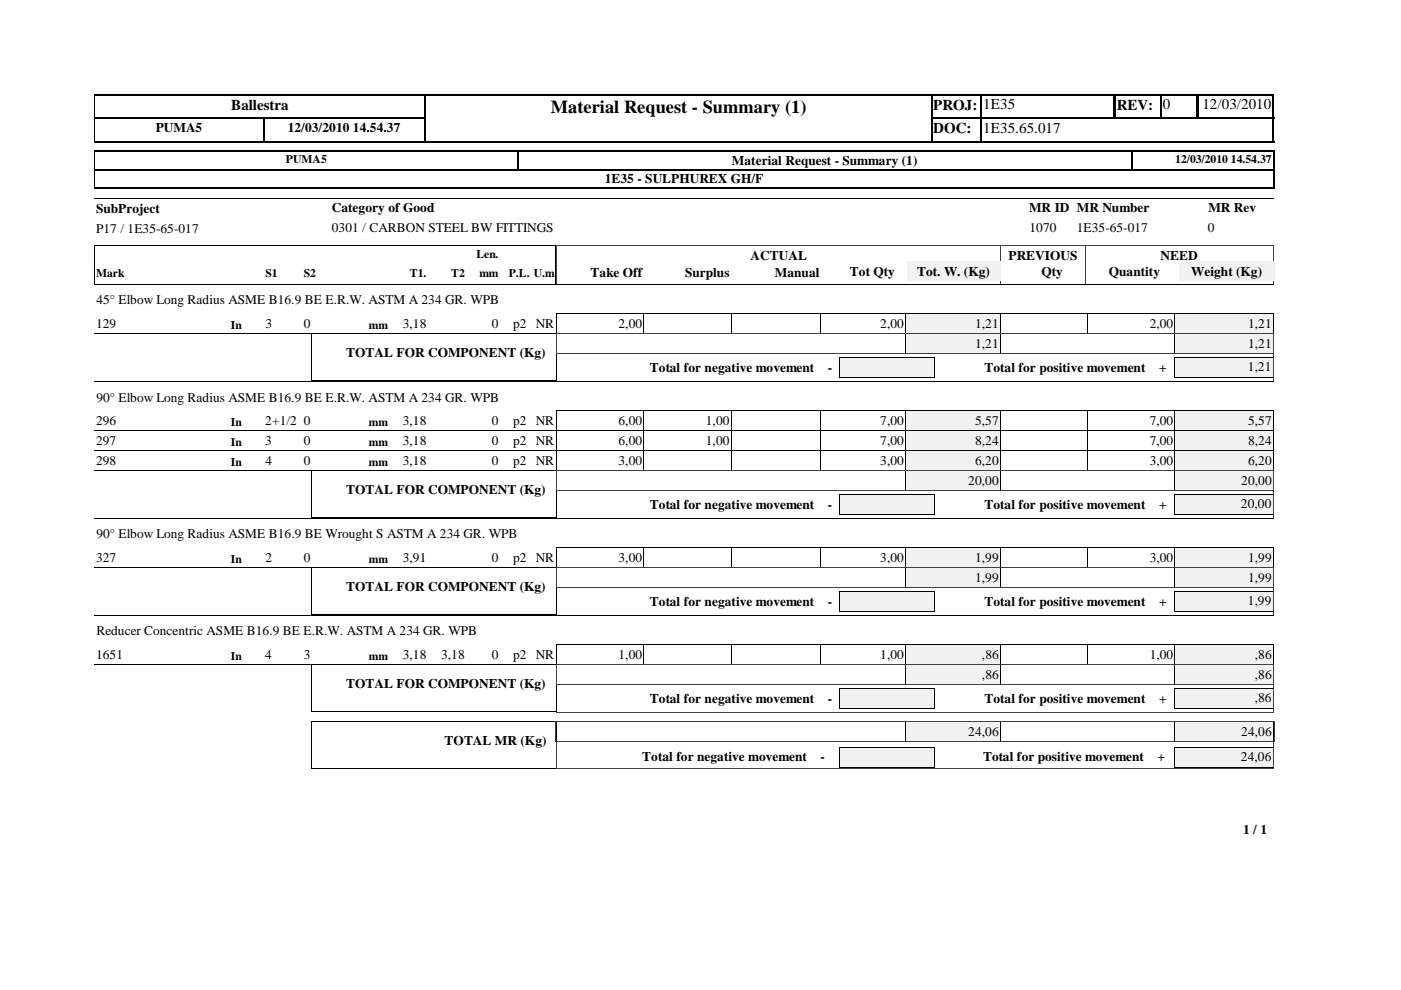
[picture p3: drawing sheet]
<svg xmlns="http://www.w3.org/2000/svg" width="297mm" height="210mm" viewBox="0 0 297 210" stroke-linecap="round" stroke-linejoin="round" font-family="sans-serif">
<defs><g id="words">
<text font-size="3.9" x="116.8" y="23.9">Material Request - Summary (1)</text>
<g font-size="3.2">
<text x="49" y="23.3">Ballestra</text>
<text x="197.9" y="23.3">PROJ:</text>
<text x="208.4" y="23.2">1E35</text>
<text x="236.8" y="23.3">REV:</text>
<text x="246.5" y="23.2">0</text>
<text x="254.9" y="23.2">12/03/2010</text>
<text x="197.9" y="28.3">DOC:</text>
<text x="208.4" y="28.2">1E35.65.017</text>
</g>
<g font-size="2.8">
<text x="33" y="28">PUMA5</text>
<text x="61" y="28">12/03/2010 14.54.37</text>
<text x="155.2" y="34.9">Material Request - Summary (1)</text>
<text x="128.2" y="38.8">1E35 - SULPHUREX GH/F</text>
<text x="20.4" y="45.1">SubProject</text>
<text x="70.4" y="45">Category of Good</text>
<text x="218.2" y="45">MR ID MR Number</text>
<text x="256.2" y="45">MR Rev</text>
<text x="20.4" y="49.3">P17 / 1E35-65-017</text>
<text x="70.4" y="49.2">0301 / CARBON STEEL BW FITTINGS</text>
<text x="218.3" y="49.2">1070</text>
<text x="228.3" y="49.2">1E35-65-017</text>
<text x="256.1" y="49.2">0</text>
<text x="125.2" y="58.7">Take Off</text>
<text x="145.2" y="58.7">Surplus</text>
<text x="159.1" y="55">ACTUAL</text>
<text x="164.3" y="58.7">Manual</text>
<text x="180.2" y="58.5">Tot Qty</text>
<text x="194.4" y="58.5">Tot. W. (Kg)</text>
<text x="213.8" y="55">PREVIOUS</text>
<text x="220.8" y="58.5">Qty</text>
<text x="235.1" y="58.5">Quantity</text>
<text x="246.1" y="55">NEED</text>
<text x="252.6" y="58.5">Weight (Kg)</text>
<text x="20.4" y="64.6">45° Elbow Long Radius ASME B16.9 BE E.R.W. ASTM A 234 GR. WPB</text>
<text x="20.4" y="69.5">129</text>
<text x="56.3" y="69.5">3</text>
<text x="64.4" y="69.5">0</text>
<text x="85.4" y="69.5">3,18</text>
<text x="104.3" y="69.5">0</text>
<text x="108.8" y="69.5">p2 NR</text>
<text x="131.1" y="69.5">2,00</text>
<text x="186.6" y="69.5">2,00</text>
<text x="206.8" y="69.5">1,21</text>
<text x="243.8" y="69.5">2,00</text>
<text x="264.6" y="69.5">1,21</text>
<text x="73.4" y="75.7">TOTAL FOR COMPONENT (Kg)</text>
<text x="206.8" y="73.7">1,21</text>
<text x="264.6" y="73.7">1,21</text>
<text x="137.7" y="78.8">Total for negative movement</text>
<text x="175.5" y="78.8">-</text>
<text x="208.7" y="78.8">Total for positive movement</text>
<text x="245.7" y="78.8">+</text>
<text x="264.5" y="78.7">1,21</text>
<text x="20.4" y="85.1">90° Elbow Long Radius ASME B16.9 BE E.R.W. ASTM A 234 GR. WPB</text>
<text x="20.4" y="90">296</text>
<text x="20.4" y="94.3">297</text>
<text x="56.3" y="90">2+1/2 0</text>
<text x="56.3" y="94.3">3</text>
<text x="64.4" y="94.3">0</text>
<text x="85.4" y="90">3,18</text>
<text x="85.4" y="94.3">3,18</text>
<text x="104.3" y="94.3">0</text>
<text x="104.3" y="90">0</text>
<text x="108.8" y="94.3">p2 NR</text>
<text x="108.8" y="90">p2 NR</text>
<text x="131.1" y="90">6,00</text>
<text x="131.1" y="94.3">6,00</text>
<text x="149.6" y="94.3">1,00</text>
<text x="149.6" y="90">1,00</text>
<text x="186.6" y="90">7,00</text>
<text x="186.6" y="94.3">7,00</text>
<text x="206.8" y="90">5,57</text>
<text x="206.8" y="94.3">8,24</text>
<text x="243.8" y="90">7,00</text>
<text x="243.8" y="94.3">7,00</text>
<text x="264.6" y="90">5,57</text>
<text x="264.6" y="94.3">8,24</text>
<text x="20.4" y="98.5">298</text>
<text x="56.3" y="98.5">4</text>
<text x="64.4" y="98.5">0</text>
<text x="85.4" y="98.5">3,18</text>
<text x="104.3" y="98.5">0</text>
<text x="108.8" y="98.5">p2 NR</text>
<text x="131.1" y="98.5">3,00</text>
<text x="186.6" y="98.5">3,00</text>
<text x="206.8" y="98.5">6,20</text>
<text x="243.8" y="98.5">3,00</text>
<text x="264.6" y="98.5">6,20</text>
<text x="73.4" y="104.8">TOTAL FOR COMPONENT (Kg)</text>
<text x="137.7" y="107.8">Total for negative movement</text>
<text x="175.5" y="107.8">-</text>
<text x="205.3" y="102.7">20,00</text>
<text x="208.7" y="107.8">Total for positive movement</text>
<text x="245.7" y="107.8">+</text>
<text x="263.1" y="107.8">20,00</text>
<text x="263.2" y="102.7">20,00</text>
<text x="20.4" y="119.1">327</text>
<text x="20.4" y="114.2">90° Elbow Long Radius ASME B16.9 BE Wrought S ASTM A 234 GR. WPB</text>
<text x="56.3" y="119.1">2</text>
<text x="64.4" y="119.1">0</text>
<text x="85.4" y="119.1">3,91</text>
<text x="104.3" y="119.1">0</text>
<text x="108.8" y="119.1">p2 NR</text>
<text x="131.1" y="119.1">3,00</text>
<text x="186.6" y="119.1">3,00</text>
<text x="206.8" y="119.1">1,99</text>
<text x="243.8" y="119.1">3,00</text>
<text x="264.6" y="119.1">1,99</text>
<text x="73.4" y="125.3">TOTAL FOR COMPONENT (Kg)</text>
<text x="206.8" y="123.3">1,99</text>
<text x="264.6" y="123.3">1,99</text>
<text x="137.7" y="128.4">Total for negative movement</text>
<text x="175.5" y="128.4">-</text>
<text x="208.7" y="128.4">Total for positive movement</text>
<text x="245.7" y="128.4">+</text>
<text x="264.5" y="128.4">1,99</text>
<text x="20.4" y="134.7">Reducer Concentric ASME B16.9 BE E.R.W. ASTM A 234 GR. WPB</text>
<text x="20.4" y="139.7">1651</text>
<text x="56.3" y="139.7">4</text>
<text x="64.4" y="139.7">3</text>
<text x="85.4" y="139.7">3,18</text>
<text x="93.5" y="139.7">3,18</text>
<text x="104.3" y="139.7">0</text>
<text x="108.8" y="139.7">p2 NR</text>
<text x="131.1" y="139.7">1,00</text>
<text x="186.6" y="139.7">1,00</text>
<text x="208.2" y="139.7">,86</text>
<text x="208.2" y="143.9">,86</text>
<text x="243.8" y="139.7">1,00</text>
<text x="266.1" y="139.7">,86</text>
<text x="266.1" y="143.9">,86</text>
<text x="73.4" y="145.9">TOTAL FOR COMPONENT (Kg)</text>
<text x="137.7" y="149">Total for negative movement</text>
<text x="175.5" y="149">-</text>
<text x="208.7" y="149">Total for positive movement</text>
<text x="245.7" y="149">+</text>
<text x="266" y="148.9">,86</text>
<text x="205.3" y="156">24,06</text>
<text x="263.2" y="156">24,06</text>
<text x="94.3" y="158">TOTAL MR (Kg)</text>
<text x="136.2" y="161.4">Total for negative movement</text>
<text x="174" y="161.4">-</text>
<text x="208.4" y="161.4">Total for positive movement</text>
<text x="245.4" y="161.4">+</text>
<text x="263.1" y="161.4">24,06</text>
<text x="263.6" y="176.9">1 / 1</text>
</g>
<g font-size="2.5">
<text x="60.6" y="34.6">PUMA5</text>
<text x="249.2" y="34.6">12/03/2010 14.54.37</text>
<text x="20.4" y="58.7">Mark</text>
<text x="56.3" y="58.7">S1</text>
<text x="64.4" y="58.7">S2</text>
<text x="86.9" y="58.7">T1.</text>
<text x="95.7" y="58.7">T2</text>
<text x="101" y="54.7">Len.</text>
<text x="101.6" y="58.7">mm</text>
<text x="107.9" y="58.7">P.L. U.m</text>
<text x="49" y="69.7">In</text>
<text x="78.2" y="69.7">mm</text>
<text x="49" y="90.3">In</text>
<text x="49" y="94.5">In</text>
<text x="78.2" y="90.3">mm</text>
<text x="78.2" y="94.5">mm</text>
<text x="49" y="98.8">In</text>
<text x="78.2" y="98.8">mm</text>
<text x="49" y="119.3">In</text>
<text x="78.2" y="119.3">mm</text>
<text x="49" y="139.9">In</text>
<text x="78.2" y="139.9">mm</text>
</g>
</g></defs>
<path d="M90.2 20v5.2M197.4 20v10.2M208 20v10.2M236.3 20v5.2M246.1 20v5.2M253.8 20v5.2M254 20v5.2M270 20v10.2M20 25.1h70.3M20 25h70.3M55.9 24.9v5.3M197.2 25.1h73" fill="none" stroke="#000" stroke-width=".34"/>
<path d="M236.3 20v5.2M90.1 24.9v5.3" fill="none" stroke="#000" stroke-width=".38"/>
<path d="M20 30.1h70.3M20 20.1h70.3M197.2 30.1h10.9M197.2 20.1h73" fill="none" stroke="#000" stroke-width=".25"/>
<path d="M20.1 20v10.2" fill="none" stroke="#000" stroke-width=".21"/>
<path d="M207.8 30h62.4" fill="none" stroke="#000" stroke-width=".3"/>
<path d="M90.3 20.2h107.1v9.7h-107.1z" fill="#fff"/>
<path d="M20 35.9h250.3M20 39.9h250.3M90 20.1h107.7M270.1 31.9v4.2" fill="none" stroke="#000" stroke-width=".25"/>
<path d="M197.5 20v10.2M109.9 31.9v4.2" fill="none" stroke="#000" stroke-width=".34"/>
<path d="M20 32.1h250.3M90 30h107.7M270.1 35.9v4.1" fill="none" stroke="#000" stroke-width=".3"/>
<path d="M90.1 20v10.2M239.9 31.9v4.2" fill="none" stroke="#000" stroke-width=".38"/>
<path d="M20 36h250.3M20.1 31.9v8.1M20 42h250M20 52h97.9v8.3h-97.9z" fill="none" stroke="#000" stroke-width=".21"/>
<path d="M212.1 51.9v8.4M212.2 51.9v8.4M230.1 51.9v8.4M270 51.9v8.4M270 52h-152v8.3h152" fill="none" stroke="#404040" stroke-width=".21"/>
<path d="M99.6 56h6.4v3.7h-6.4z" fill="#fff"/>
<g fill="#f1f1f1">
<path d="M192.3 55.4h19.8v4.2h-19.8z"/>
<path d="M250 55.4h20.2v4.2h-20.2z"/>
</g>
<path d="M20 60.3h250M20 70.7h172.1M118 70.7v-4.2h74.1l-.1 4.2M136.5 66.5v4.2M155 66.5v4.2M174 66.5v4.2M212.1 66.5h37v4.2M212.1 70.7h37M212.1 66.5v4.2M230.6 66.5v4.2" fill="none" stroke="#000" stroke-width=".21"/>
<path d="M192.1 66.5h20v4.2h-20z" fill="#f1f1f1"/>
<path d="M192 70.7h20.1M192 70.7v-4.2h20.1v4.2" fill="none" stroke="#000" stroke-width=".21"/>
<path d="M249.1 66.5h20.9v4.2h-20.9z" fill="#f1f1f1"/>
<path d="M249.1 66.5h20.9M249.1 70.7h20.9M249.1 66.5v4.2M270 66.5v4.2" fill="none" stroke="#000" stroke-width=".21"/>
<path d="M192.1 70.7h20v4.2h-20z" fill="#f1f1f1"/>
<path d="M192 70.7h20.1v4.3h-20.1z" fill="none" stroke="#000" stroke-width=".21"/>
<path d="M249.1 70.7h20.9v4.2h-20.9z" fill="#f1f1f1"/>
<path d="M249.1 70.7h20.9M249.1 75h20.9M249.1 70.7v4.3M270 70.7v4.3" fill="none" stroke="#000" stroke-width=".21"/>
<path d="M249.1 75.7h20.8v4.2h-20.8z" fill="#f1f1f1"/>
<path d="M249 79.9h21M249.1 80l-.1-4.3h21l-.1 4.3" fill="none" stroke="#000" stroke-width=".21"/>
<path d="M178 75.7h20v4.2h-20z" fill="#f1f1f1"/>
<g fill="none" stroke="#000" stroke-width=".21">
<path d="M66 70.7h52.1l-.1 10h-52zM177.9 79.9h20.2M177.9 80v-4.3h20.2v4.3M20 80.8h250M20 91.3h172.1M118 91.3v-4.2h74.1l-.1 4.2M136.5 87v4.3M155 87v4.3M174 87v4.3M212.1 87.1h37v4.2M212.1 91.3h37M212.1 87v4.3"/>
<path d="M230.6 87v4.3"/>
</g>
<path d="M118 70.8h152.1M118 70.8v4.2h152.1M118 75v5.8M270.1 70.8v4.3M270.1 75v5.8M118 80.8h152.1" fill="none" stroke="#404040" stroke-width=".21"/>
<path d="M192.1 87h20v4.3h-20z" fill="#f1f1f1"/>
<path d="M192 91.3h20.1M192 91.3v-4.2h20.1v4.2" fill="none" stroke="#000" stroke-width=".21"/>
<path d="M249.1 87h20.9v4.3h-20.9z" fill="#f1f1f1"/>
<path d="M20 95.5h172.1M118 95.5v-4.2h74.1l-.1 4.2M136.5 91.3v4.2M155 91.3v4.2M174 91.3v4.2M212.1 91.3h57.9M212.1 95.5h37M212.1 91.3v4.2M230.6 91.3v4.2M249.1 87.1h20.9M249.1 87v8.5M270 87v4.3" fill="none" stroke="#000" stroke-width=".21"/>
<path d="M192.1 91.3h20v4.2h-20z" fill="#f1f1f1"/>
<path d="M192 95.5h20.1M192 95.5v-4.2h20.1v4.2" fill="none" stroke="#000" stroke-width=".21"/>
<path d="M249.1 91.3h20.9v4.2h-20.9z" fill="#f1f1f1"/>
<path d="M20 99.8h172l.1-4.3h-74.1v4.3M136.5 95.5v4.3M155 95.5v4.3M174 95.5v4.3M212.1 95.5h57.9M212.1 95.5v4.3M230.6 95.5v4.3M249.1 91.3h20.9M249.1 91.3v8.5h-37M270 91.3v4.2" fill="none" stroke="#000" stroke-width=".21"/>
<path d="M192.1 95.5h20v4.2h-20z" fill="#f1f1f1"/>
<path d="M192 95.5h20.1v4.3h-20.1z" fill="none" stroke="#000" stroke-width=".21"/>
<path d="M249.1 95.5h20.9v4.2h-20.9z" fill="#f1f1f1"/>
<path d="M249.1 95.5h20.9M249.1 99.8h20.9M249.1 95.5v4.3M270 95.5v4.3" fill="none" stroke="#000" stroke-width=".21"/>
<path d="M192.1 99.7h20v4.3h-20z" fill="#f1f1f1"/>
<path d="M192 99.8h20.1v4.2h-20.1z" fill="none" stroke="#000" stroke-width=".21"/>
<path d="M249.1 99.7h20.9v4.3h-20.9z" fill="#f1f1f1"/>
<path d="M249.1 99.8h20.9M249.1 99.7v4.3M270 99.7v4.3M249.1 104h20.9" fill="none" stroke="#000" stroke-width=".21"/>
<path d="M249.1 104.8h20.8v4.2h-20.8z" fill="#f1f1f1"/>
<path d="M249 109h21M249.1 109l-.1-4.2h21l-.1 4.2" fill="none" stroke="#000" stroke-width=".21"/>
<path d="M178 104.8h20v4.2h-20z" fill="#f1f1f1"/>
<g fill="none" stroke="#000" stroke-width=".21">
<path d="M66 99.8h52.1l-.1 9.9h-52zM20 109.9h250M136.5 116.1v4.3M155 116.1v4.3M174 116.1v4.3M177.9 109h20.2M177.9 109v-4.2h20.2v4.2M212.1 116.1h37v4.3M212.1 116.1v4.3M230.6 116.1v4.3M20 120.3h172.1M118 120.4v-4.3h74.1l-.1 4.3"/>
<path d="M212.1 120.3h37"/>
</g>
<path d="M118 99.8h152.1M118 99.8v4.3h152.1M270.1 99.8v4.3M118 109.8h152.1M118 104.1v5.8M270.1 104.1v5.8" fill="none" stroke="#404040" stroke-width=".21"/>
<path d="M192.1 116.1h20v4.2h-20z" fill="#f1f1f1"/>
<path d="M192 120.3h20.1M192 120.4v-4.3h20.1v4.3" fill="none" stroke="#000" stroke-width=".21"/>
<path d="M249.1 116.1h20.9v4.2h-20.9z" fill="#f1f1f1"/>
<path d="M249.1 116.1h20.9M249.1 116.1v4.3M270 116.1v4.3M249.1 120.3h20.9" fill="none" stroke="#000" stroke-width=".21"/>
<path d="M192.1 120.3h20v4.2h-20z" fill="#f1f1f1"/>
<path d="M192 120.3h20.1v4.3h-20.1z" fill="none" stroke="#000" stroke-width=".21"/>
<path d="M249.1 120.3h20.9v4.2h-20.9z" fill="#f1f1f1"/>
<path d="M249.1 120.3h20.9M249.1 124.6h20.9M249.1 120.3v4.3M270 120.3v4.3" fill="none" stroke="#000" stroke-width=".21"/>
<path d="M249.1 125.3h20.8v4.2h-20.8z" fill="#f1f1f1"/>
<path d="M249 129.6h21M249.1 129.6l-.1-4.3h21l-.1 4.3" fill="none" stroke="#000" stroke-width=".21"/>
<path d="M178 125.3h20v4.2h-20z" fill="#f1f1f1"/>
<g fill="none" stroke="#000" stroke-width=".21">
<path d="M20 130.4h250M66 120.3h52.1l-.1 10h-52zM118 136.7h74.1M118 136.7v4.2M136.5 136.7v4.2M155 136.7v4.2M174 136.7v4.2M177.9 129.6h20.2M177.9 129.6v-4.3h20.2v4.3M192 136.7v4.2M212.1 136.7h37M212.1 136.7v4.2"/>
<path d="M230.6 136.7v4.2M249.1 136.7v4.2M20 140.9h172.1M212.1 140.9h37"/>
</g>
<path d="M118 120.4h152.1M118 120.4v4.3h152.1M118 130.4h152.1M118 124.6v5.8M270.1 120.4v4.3M270.1 124.6v5.8" fill="none" stroke="#404040" stroke-width=".21"/>
<path d="M192.1 136.7h20v4.2h-20z" fill="#f1f1f1"/>
<path d="M192 136.7h20.1M192 136.7v4.2M212.1 136.7v4.2M192 140.9h20.1" fill="none" stroke="#000" stroke-width=".21"/>
<path d="M249.1 136.7h20.9v4.2h-20.9z" fill="#f1f1f1"/>
<path d="M249.1 136.7h20.9M249.1 136.7v4.2M270 136.7v4.2M249.1 140.9h20.9" fill="none" stroke="#000" stroke-width=".21"/>
<path d="M192.1 140.9h20v4.2h-20z" fill="#f1f1f1"/>
<path d="M192 145.1h20.1M192 145.2v-4.3h20.1v4.3" fill="none" stroke="#000" stroke-width=".21"/>
<path d="M249.1 140.9h20.9v4.2h-20.9z" fill="#f1f1f1"/>
<path d="M249.1 140.9h20.9M249.1 145.1h20.9M249.1 140.9v4.3M270 140.9v4.3" fill="none" stroke="#000" stroke-width=".21"/>
<path d="M249.1 145.9h20.8v4.2h-20.8z" fill="#f1f1f1"/>
<path d="M249 145.9h21M249 150.1h21M249.1 145.9v4.3M269.9 145.9v4.3" fill="none" stroke="#000" stroke-width=".21"/>
<path d="M178 145.9h20v4.2h-20z" fill="#f1f1f1"/>
<path d="M66 140.9h52.1l-.1 10h-52zM177.9 145.9h20.2M177.9 150.1h20.2M177.9 145.9v4.3M198.1 145.9v4.3" fill="none" stroke="#000" stroke-width=".21"/>
<path d="M118 151h152.1M118 145.2v5.8M270.1 145.2v5.8M270.1 145.2h-152.1v-4.2h152.1v4.2" fill="none" stroke="#404040" stroke-width=".21"/>
<path d="M192.1 153h20v4.2h-20z" fill="#f1f1f1"/>
<path d="M192 153h20.1v4.2h-20.1z" fill="none" stroke="#000" stroke-width=".21"/>
<path d="M249.1 153h20.9v4.2h-20.9z" fill="#f1f1f1"/>
<path d="M249.1 153h20.9M249.1 157.2h20.9M249.1 153v4.2M270 153v4.2" fill="none" stroke="#000" stroke-width=".21"/>
<path d="M249.1 158.4h20.8v4.2h-20.8z" fill="#f1f1f1"/>
<path d="M249 158.4h21l-.1 4.2h-20.9z" fill="none" stroke="#000" stroke-width=".21"/>
<path d="M178 158.4h20v4.2h-20z" fill="#f1f1f1"/>
<path d="M66 153h52.1l-.1 9.9h-52zM177.9 158.4h20.2v4.2h-20.2z" fill="none" stroke="#000" stroke-width=".21"/>
<path d="M117.9 157.2h152.3M117.9 153h152.3M117.9 153v4.2M118 157.2v5.7h152.1v-5.7M270.2 153v4.2" fill="none" stroke="#404040" stroke-width=".21"/>
<use href="#words"/>
</svg>
